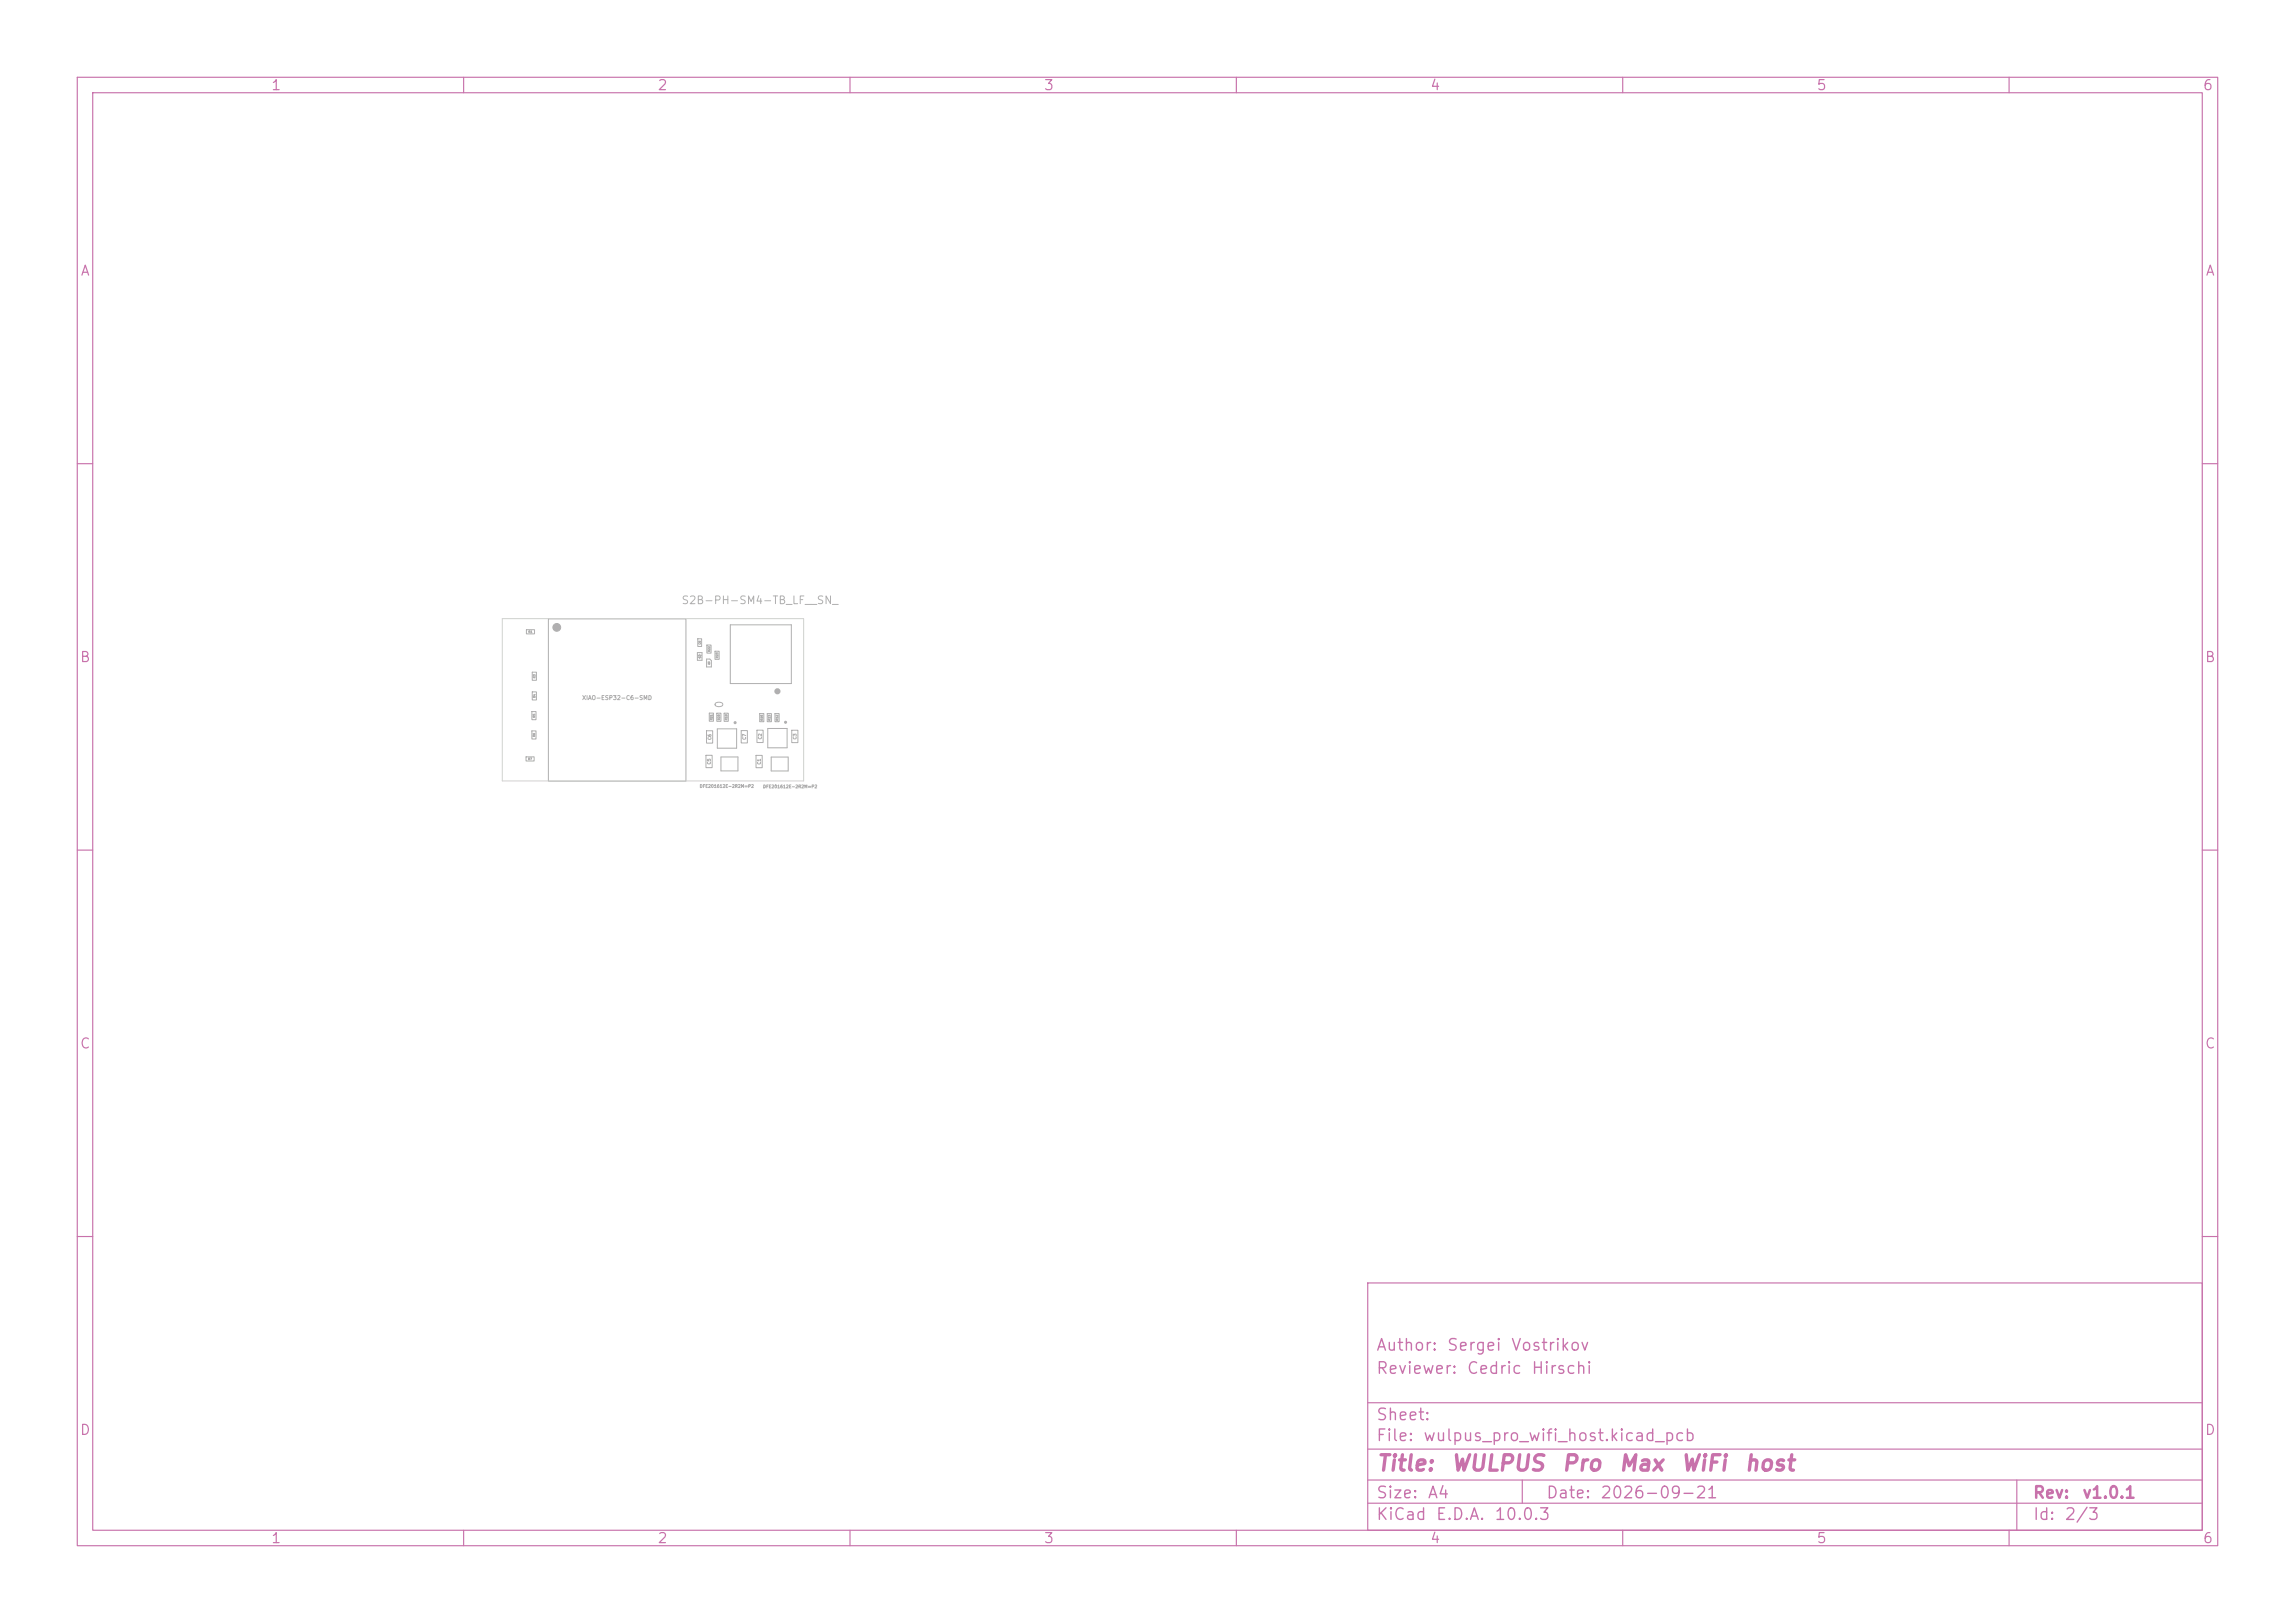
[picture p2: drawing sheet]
<svg xmlns="http://www.w3.org/2000/svg" width="297mm" height="210mm" viewBox="0 0 297 210" stroke-linecap="round" stroke-linejoin="round" font-family="sans-serif">
<defs><g id="words">
<g font-size="2" fill="#c872ab">
<text x="178" y="190.8">Title:</text>
<text x="187.7" y="190.8">WULPUS</text>
<text x="202" y="190.8">Pro</text>
<text x="209.4" y="190.8">Max</text>
<text x="217.4" y="190.8">WiFi</text>
<text x="225.6" y="190.8">host</text>
</g>
<g font-size="1.5" fill="#c872ab">
<text x="178" y="178.2">Reviewer:</text>
<text x="178" y="175.2">Author:</text>
<text x="187.2" y="175.2">Sergei</text>
<text x="189.7" y="178.2">Cedric</text>
<text x="195.4" y="175.2">Vostrikov</text>
<text x="198.1" y="178.2">Hirschi</text>
<text x="178" y="184.2">Sheet:</text>
<text x="178" y="186.9">File:</text>
<text x="184.1" y="186.9">wulpus_pro_wifi_host.kicad_pcb</text>
<text x="178" y="197.1">KiCad</text>
<text x="178" y="194.3">Size:</text>
<text x="184.7" y="194.3">A4</text>
<text x="185.7" y="197.1">E.D.A.</text>
<text x="193.3" y="197.1">10.0.3</text>
<text x="200" y="194.3">Date:</text>
<text x="207" y="194.3">2026-09-21</text>
<text x="263" y="194.3">Rev:</text>
<text x="263" y="197.1">Id:</text>
<text x="267.1" y="197.1">2/3</text>
<text x="269.4" y="194.3">v1.0.1</text>
</g>
<g font-size="1.3" fill="#c872ab">
<text x="35" y="12">1</text>
<text x="85" y="12">2</text>
<text x="135" y="12">3</text>
<text x="185" y="12">4</text>
<text x="235" y="12">5</text>
<text x="285" y="12">6</text>
<text x="10.3" y="36">A</text>
<text x="285.4" y="36">A</text>
<text x="10.3" y="86">B</text>
<text x="285.3" y="86">B</text>
<text x="10.3" y="136">C</text>
<text x="285.3" y="136">C</text>
<text x="10.3" y="186">D</text>
<text x="285.3" y="186">D</text>
<text x="35" y="200">1</text>
<text x="85" y="200">2</text>
<text x="135" y="200">3</text>
<text x="185" y="200">4</text>
<text x="235" y="200">5</text>
<text x="285" y="200">6</text>
</g>
<g font-size="1" fill="#afafaf">
<text x="88.1" y="78.4">S2B-PH-SM4-TB_LF__SN_</text>
<text x="93.8" y="91.7" transform="rotate(-90 93.8 91.7)">0</text>
</g>
<text font-size=".5" fill="#afafaf" x="75.3" y="90.7">XIAO-ESP32-C6-SMD</text>
<g font-size=".4" fill="#afafaf">
<text x="92.1" y="95.8" transform="rotate(-90 92.1 95.8)">C6</text>
<text x="96.6" y="95.8" transform="rotate(-90 96.6 95.8)">C7</text>
<text x="98.7" y="95.7" transform="rotate(-90 98.7 95.7)">C2</text>
<text x="103.2" y="95.7" transform="rotate(-90 103.2 95.7)">C3</text>
<text x="92.1" y="99" transform="rotate(-90 92.1 99)">C5</text>
<text x="98.5" y="99" transform="rotate(-90 98.5 99)">C1</text>
<text x="90.5" y="102">DFE201612E-2R2M=P2</text>
<text x="98.7" y="102.1">DFE201612E-2R2M=P2</text>
</g>
<g font-size=".3" fill="#afafaf">
<text x="68.4" y="81.9">R1</text>
<text x="90.7" y="83.4" transform="rotate(-90 90.7 83.4)">C8</text>
<text x="69.3" y="87.8" transform="rotate(-90 69.3 87.8)">R3</text>
<text x="91.9" y="84.4" transform="rotate(-90 91.9 84.4)">R22</text>
<text x="93" y="85.2" transform="rotate(-90 93 85.2)">R23</text>
<text x="69.3" y="95.4" transform="rotate(-90 69.3 95.4)">R6</text>
<text x="69.3" y="92.9" transform="rotate(-90 69.3 92.9)">R5</text>
<text x="69.3" y="90.3" transform="rotate(-90 69.3 90.3)">R4</text>
<text x="92.3" y="93.2" transform="rotate(-90 92.3 93.2)">R21</text>
<text x="93.2" y="93.2" transform="rotate(-90 93.2 93.2)">R20</text>
<text x="94.2" y="93.2" transform="rotate(-90 94.2 93.2)">R18</text>
<text x="98.8" y="93.3" transform="rotate(-90 98.8 93.3)">R15</text>
<text x="99.8" y="93.3" transform="rotate(-90 99.8 93.3)">R13</text>
<text x="100.8" y="93.3" transform="rotate(-90 100.8 93.3)">R12</text>
<text x="68.3" y="98.4">R7</text>
</g>
<text font-size=".2" fill="#afafaf" x="91.9" y="86" transform="rotate(-90 91.9 86)">Q2</text>
</g></defs>
<path d="M0 0h297v210h-297z" fill="#fff" stroke="#fff" stroke-width=".13"/>
<g fill="none" stroke="#c872ab" stroke-width=".15">
<path d="M10 10h277v190h-277zM12 12h273v186h-273zM60 10v2M110 10v2M160 10v2M210 10v2M260 10v2M10 60h2M285 60h2M10 110h2M285 110h2M10 160h2"/>
<path d="M177 166h108v32h-108zM285 160h2M60 198v2M110 198v2M160 198v2M177 194.5h108M177 191.5h108M177 187.5h108M177 181.5h108M197 191.5v3M210 198v2M260 198v2"/>
<path d="M261 191.5v6.5"/>
</g>
<g fill="none" stroke="#afafaf" stroke-width=".13">
<path d="M68.1 97.9h1v.6h-1zM68.1 81.5h1.1v.5h-1.1zM68.8 94.6h.6v1h-.6zM68.8 92.1h.6v1h-.6zM68.9 89.5h.5v1.1h-.5zM68.9 87h.5v1h-.5zM71 80.1h17.8v21h-17.8zM90.2 84.4h.6v1h-.6zM90.3 82.7h.5v1h-.5zM90.4 84.8h.4l-.3 .3zM90.4 85.1h.4M90.5 84.6v.2"/>
<path d="M90.5 85.1v.1M91.4 97.7h.8v1.6h-.8zM91.4 94.6h.8v1.6h-.8zM91.4 85.3h.5l.2 .2v.8h-.7zM91.5 83.5h.5v1h-.5zM91.8 92.3h.5v1h-.5zM92.5 84.3h.6v1h-.6zM92.8 92.3h.5v1h-.5zM92.8 94.3h2.5v2.5h-2.5zM93.3 98h2.2v1.8h-2.2zM93.7 92.3h.6v1h-.6zM94.5 80.9h7.9v7.6h-7.9z"/>
<path d="M95.9 94.5h.8v1.6h-.8zM97.8 97.7h.8v1.6h-.8zM98 94.5h.8v1.6h-.8zM98.3 92.3h.5v1.1h-.5zM99.3 92.3h.5v1.1h-.5zM99.4 94.3h2.5v2.5h-2.5zM99.8 98h2.2v1.8h-2.2zM100.3 92.3h.5v1.1h-.5zM102.5 94.5h.8v1.6h-.8z"/>
</g>
<g fill="none" stroke="#afafaf" stroke-width=".2">
<circle cx="95.1" cy="93.5" r=".1"/>
<circle cx="101.7" cy="93.5" r=".1"/>
</g>
<circle cx="72.1" cy="81.2" r=".5" fill="#afafaf" stroke="#afafaf" stroke-width=".13"/>
<circle cx="100.6" cy="89.4" r=".25" fill="#afafaf" stroke="#afafaf" stroke-width=".3"/>
<path d="M65 80.1h39v21h-39z" fill="none" stroke="#d0d2cd" stroke-width=".13"/>
<use href="#words"/>
</svg>
